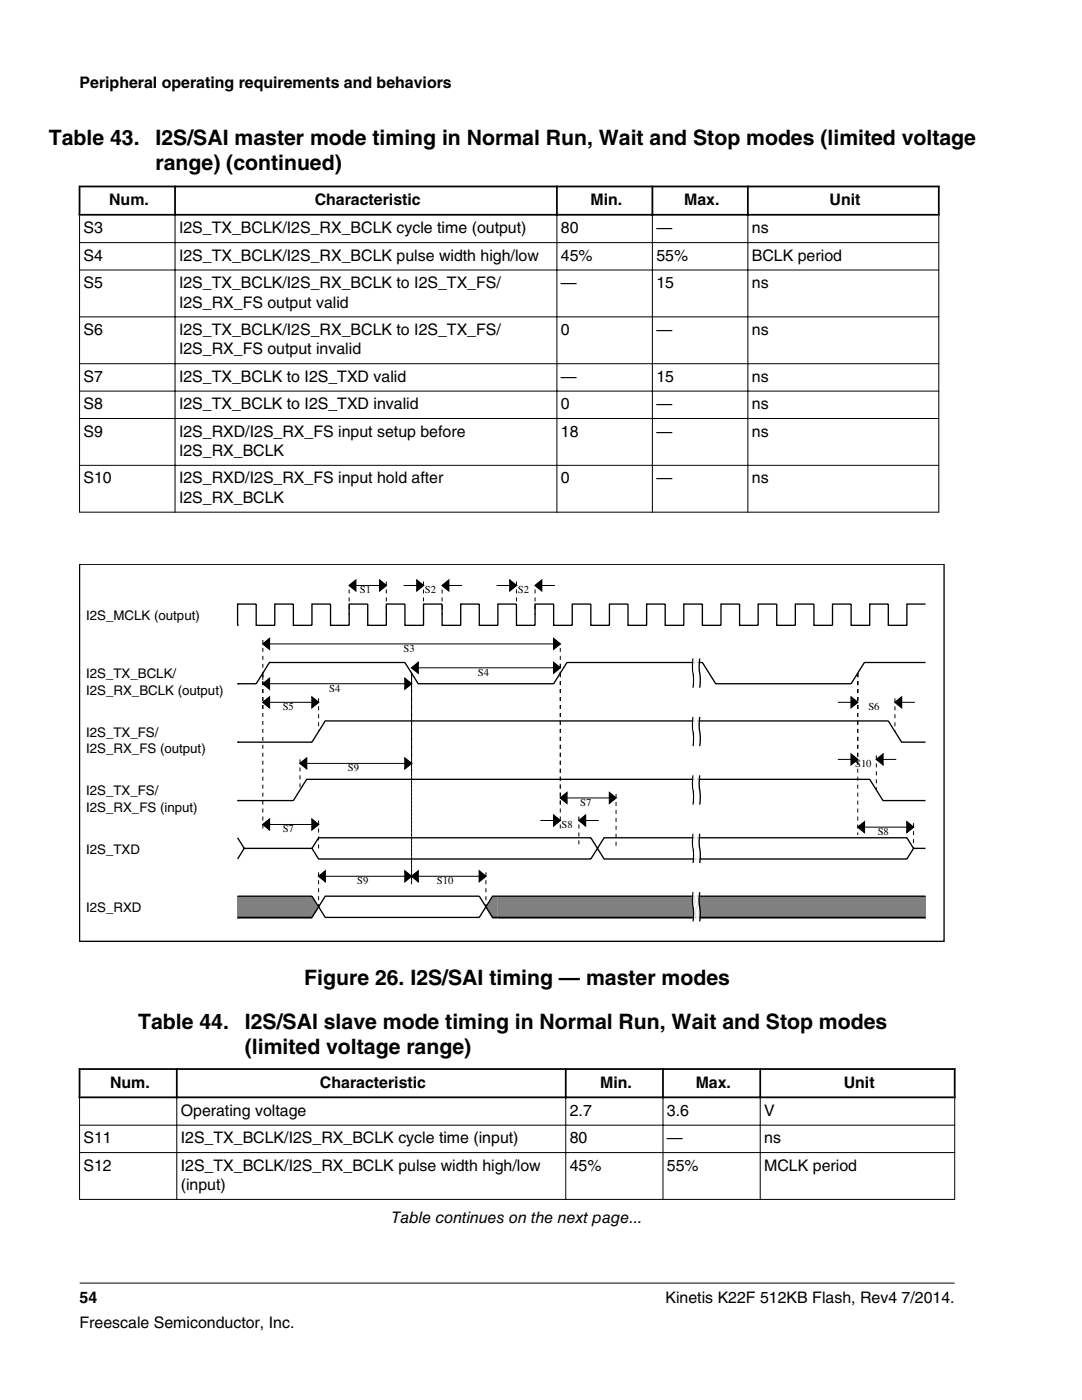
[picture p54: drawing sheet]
<svg xmlns="http://www.w3.org/2000/svg" width="216mm" height="279mm" viewBox="0 0 216 279" stroke-linecap="round" stroke-linejoin="round" font-family="sans-serif">
<defs><g id="words">
<g font-size="4.2">
<text x="9.7" y="29">Table 43.</text>
<text x="31" y="29">I2S/SAI master mode timing in Normal Run, Wait and Stop modes (limited voltage</text>
<text x="31" y="34">range) (continued)</text>
<text x="60.7" y="196.6">Figure 26. I2S/SAI timing — master modes</text>
<text x="27.6" y="205.3">Table 44.</text>
<text x="48.9" y="205.3">I2S/SAI slave mode timing in Normal Run, Wait and Stop modes</text>
<text x="48.9" y="210.3">(limited voltage range)</text>
</g>
<g font-size="3.2">
<text x="15.9" y="17.5">Peripheral operating requirements and behaviors</text>
<text x="21.8" y="40.9">Num.</text>
<text x="62.8" y="40.9">Characteristic</text>
<text x="117.8" y="40.9">Min.</text>
<text x="136.5" y="40.9">Max.</text>
<text x="165.5" y="40.9">Unit</text>
<text x="16.7" y="46.6">S3</text>
<text x="35.7" y="46.6">I2S_TX_BCLK/I2S_RX_BCLK cycle time (output)</text>
<text x="111.9" y="46.6">80</text>
<text x="131" y="46.6">—</text>
<text x="150" y="46.6">ns</text>
<text x="16.7" y="52">S4</text>
<text x="35.7" y="52">I2S_TX_BCLK/I2S_RX_BCLK pulse width high/low</text>
<text x="111.9" y="52">45%</text>
<text x="131" y="52">55%</text>
<text x="150" y="52">BCLK period</text>
<text x="16.7" y="57.5">S5</text>
<text x="35.7" y="57.5">I2S_TX_BCLK/I2S_RX_BCLK to I2S_TX_FS/</text>
<text x="111.9" y="57.5">—</text>
<text x="131" y="57.5">15</text>
<text x="150" y="57.5">ns</text>
<text x="35.7" y="61.4">I2S_RX_FS output valid</text>
<text x="16.7" y="66.8">S6</text>
<text x="35.7" y="66.8">I2S_TX_BCLK/I2S_RX_BCLK to I2S_TX_FS/</text>
<text x="35.7" y="70.7">I2S_RX_FS output invalid</text>
<text x="111.9" y="66.8">0</text>
<text x="131" y="66.8">—</text>
<text x="150" y="66.8">ns</text>
<text x="16.7" y="76.2">S7</text>
<text x="35.7" y="76.2">I2S_TX_BCLK to I2S_TXD valid</text>
<text x="111.9" y="76.2">—</text>
<text x="131" y="76.2">15</text>
<text x="150" y="76.2">ns</text>
<text x="16.7" y="81.7">S8</text>
<text x="35.7" y="81.7">I2S_TX_BCLK to I2S_TXD invalid</text>
<text x="111.9" y="81.7">0</text>
<text x="131" y="81.7">—</text>
<text x="150" y="81.7">ns</text>
<text x="16.7" y="87.1">S9</text>
<text x="35.7" y="87.1">I2S_RXD/I2S_RX_FS input setup before</text>
<text x="111.9" y="87.1">18</text>
<text x="131" y="87.1">—</text>
<text x="150" y="87.1">ns</text>
<text x="35.7" y="91">I2S_RX_BCLK</text>
<text x="16.7" y="96.5">S10</text>
<text x="35.7" y="96.5">I2S_RXD/I2S_RX_FS input hold after</text>
<text x="35.7" y="100.4">I2S_RX_BCLK</text>
<text x="111.9" y="96.5">0</text>
<text x="131" y="96.5">—</text>
<text x="150" y="96.5">ns</text>
<text x="22" y="217">Num.</text>
<text x="63.8" y="217">Characteristic</text>
<text x="119.8" y="217">Min.</text>
<text x="138.8" y="217">Max.</text>
<text x="168.4" y="217">Unit</text>
<text x="36.1" y="222.7">Operating voltage</text>
<text x="113.7" y="222.7">2.7</text>
<text x="133.1" y="222.7">3.6</text>
<text x="152.5" y="222.7">V</text>
<text x="16.7" y="228.2">S11</text>
<text x="16.7" y="233.6">S12</text>
<text x="36.1" y="228.2">I2S_TX_BCLK/I2S_RX_BCLK cycle time (input)</text>
<text x="36.1" y="233.6">I2S_TX_BCLK/I2S_RX_BCLK pulse width high/low</text>
<text x="113.7" y="228.2">80</text>
<text x="113.7" y="233.6">45%</text>
<text x="133.1" y="228.2">—</text>
<text x="133.1" y="233.6">55%</text>
<text x="152.5" y="228.2">ns</text>
<text x="152.5" y="233.6">MCLK period</text>
<text x="36.1" y="237.5">(input)</text>
<text x="78.1" y="244">Table continues on the next page...</text>
<text x="15.9" y="260">54</text>
<text x="132.8" y="260">Kinetis K22F 512KB Flash, Rev4 7/2014.</text>
<text x="15.9" y="265">Freescale Semiconductor, Inc.</text>
</g>
<g font-size="2.6">
<text x="17.2" y="123.7">I2S_MCLK (output)</text>
<text x="17.2" y="135.4">I2S_TX_BCLK/</text>
<text x="17.2" y="138.7">I2S_RX_BCLK (output)</text>
<text x="17.2" y="147.1">I2S_TX_FS/</text>
<text x="17.2" y="150.4">I2S_RX_FS (output)</text>
<text x="17.2" y="158.7">I2S_TX_FS/</text>
<text x="17.2" y="162">I2S_RX_FS (input)</text>
<text x="17.2" y="170.4">I2S_TXD</text>
<text x="17.2" y="182">I2S_RXD</text>
</g>
<g font-size="2.1">
<text x="71.8" y="118.4">S1</text>
<text x="84.8" y="118.4">S2</text>
<text x="103.3" y="118.4">S2</text>
<text x="80.5" y="130.1">S3</text>
<text x="95.4" y="134.9">S4</text>
<text x="56.4" y="141.8">S5</text>
<text x="65.7" y="138">S4</text>
<text x="173.3" y="141.8">S6</text>
<text x="69.4" y="153.9">S9</text>
<text x="170.6" y="153.1">S10</text>
<text x="115.8" y="160.8">S7</text>
<text x="56.4" y="166.1">S7</text>
<text x="112.1" y="165.3">S8</text>
<text x="175.1" y="166.7">S8</text>
<text x="71.3" y="176.5">S9</text>
<text x="87.2" y="176.5">S10</text>
</g>
</g></defs>
<path d="M15.7 37.2h171.8M15.9 37v6M34.9 37v6M111.1 37v6M130.2 37v6M149.2 37v6M187.3 37v6M15.7 42.9h171.8" fill="none" stroke="#000" stroke-width=".35"/>
<g fill="none" stroke="#000" stroke-width=".2">
<path d="M15.8 48.4h171.6M15.8 53.9h171.6M15.9 43v59.3M34.9 42.7v59.6M111.1 42.7v59.6M130.2 42.7v59.6M149.2 42.7v59.6M187.3 43v59.3M15.8 63.2h171.6M15.8 72.6h171.6M15.8 78.1h171.6M15.8 83.5h171.6"/>
<path d="M15.8 92.9h171.6M15.8 102.2h171.6"/>
</g>
<path d="M15.9 112.6h172.5v75.3h-172.5z" fill="none" stroke="#000" stroke-width=".26"/>
<g fill="#808080">
<path d="M47.4 178.9h3.7v4.5h-3.7z"/>
<path d="M51.1 178.9h3.7v4.5h-3.7z"/>
<path d="M54.8 178.9h3.7v4.5h-3.7z"/>
<path d="M58.5 178.9h3.7v4.5h-3.7z"/>
<path d="M62.2 178.9l1.4 2.3-1.4 2.2z"/>
<path d="M98.3 178.9h1v4.5h-1l-1.3-2.2z"/>
<path d="M99.3 178.9h3.8v4.5h-3.8z"/>
<path d="M103.1 178.9h3.7v4.5h-3.7z"/>
<path d="M106.8 178.9h3.7v4.5h-3.7z"/>
<path d="M110.5 178.9h3.7v4.5h-3.7z"/>
<path d="M114.2 178.9h3.7v4.5h-3.7z"/>
<path d="M117.9 178.9h3.7v4.5h-3.7z"/>
<path d="M121.6 178.9h3.7v4.5h-3.7z"/>
<path d="M125.3 178.9h3.7v4.5h-3.7z"/>
<path d="M129 178.9h3.7v4.5h-3.7z"/>
<path d="M132.7 178.9h3.7v4.5h-3.7z"/>
<path d="M136.4 178.9h3.8v4.5h-3.8z"/>
<path d="M140.2 178.9h3.7v4.5h-3.7z"/>
<path d="M143.9 178.9h3.7v4.5h-3.7z"/>
<path d="M147.6 178.9h3.7v4.5h-3.7z"/>
<path d="M151.3 178.9h3.7v4.5h-3.7z"/>
<path d="M155 178.9h3.7v4.5h-3.7z"/>
<path d="M158.7 178.9h3.7v4.5h-3.7z"/>
<path d="M162.4 178.9h3.7v4.5h-3.7z"/>
<path d="M166.1 178.9h3.7v4.5h-3.7z"/>
<path d="M169.8 178.9h3.7v4.5h-3.7z"/>
<path d="M173.5 178.9h3.8v4.5h-3.8z"/>
<path d="M177.3 178.9h3.7v4.5h-3.7z"/>
<path d="M181 178.9h3.7v4.5h-3.7z"/>
</g>
<g fill="none" stroke="#000" stroke-width=".26">
<path d="M69.7 116.8l1.3-1v2.1zM75.8 115.8l1.3 1-1.3 1.1zM83.2 115.8l1.3 1-1.3 1.1zM88.2 116.8l1.3-1v2.1zM101.7 115.8l1.4 1-1.4 1.1zM106.8 116.8l1.3-1v2.1zM47.4 124.8h.1M47.4 136.5h.1M52.4 128.5l1.4-1.1v2.2zM52.4 136.5l1.4-1.1v2.1zM62.2 139.1l1.4 1.1-1.4 1zM80.8 135.4l1.3 1.1-1.3 1z"/>
<path d="M82.1 133.3l1.3-1.1v2.1zM110.5 127.4l1.3 1.1-1.3 1.1zM110.5 132.2l1.3 1.1-1.3 1zM138.3 131.4v.2a10.2 10.2 0 0 0 .1 3.5l-.1 2.2M139.6 131.4v.2a10.2 10.2 0 0 0 .1 3.5l-.1 2.2M169.8 139.1l1.4 1.1-1.4 1zM184.7 120.6h-3.7v4.2h-3.7v-4.2h-3.8v4.2h-3.7v-4.2h-3.7v4.2h-3.7v-4.2h-3.7v4.2h-3.7v-4.2h-3.7v4.2h-3.7v-4.2h-3.7v4.2h-3.7v-4.2h-3.8v4.2h-3.7v-4.2h-3.7v4.2h-3.7v-4.2h-3.7v4.2h-3.7v-4.2h-3.7v4.2h-3.7v-4.2h-3.7v4.2h-3.7v-4.2h-3.8v4.2h-3.7v-4.2h-3.7v4.2h-3.7v-4.2h-3.7v4.2h-3.7v-4.2h-3.7v4.2h-3.7v-4.2h-3.7v4.2h-3.7v-4.2h-3.8v4.2h-3.7v-4.2h-3.7v4.2h-3.7v-4.2h-3.7v4.2M184.7 132.2h-12.2l-2.7 4.3h-27l-2.6-4.3h-27.1l-2.6 4.3h-27.1l-2.6-4.3h-27l-2.7 4.3h-3.7M47.4 148.1h.1M47.4 148.1h14.8l2.7-4.2h112.4l2.6 4.2h4.8M47.4 159.8h.1M47.4 159.8h11.1l2.7-4.3h112.3l2.7 4.3h8.5"/>
<path d="M52.4 140.2l1.4-1.1v2.1zM59.9 152.4l1.3-1.1v2.1zM80.8 151.3l1.3 1.1-1.3 1zM111.8 159.2l1.3-1v2.1zM121.6 158.2l1.3 1-1.3 1.1zM138.3 143.1v.1a10.2 10.2 0 0 0 .1 3.6l-.1 2.1M138.3 154.7v.2a10.2 10.2 0 0 0 .1 3.5l-.1 2.2M139.6 143.1v.1a10.2 10.2 0 0 0 .1 3.6l-.1 2.1M139.6 154.7v.2a10.2 10.2 0 0 0 .1 3.5l-.1 2.2M169.8 150.5l1.4 1.1-1.4 1zM174.9 151.6l1.3-1.1v2.1zM178.6 140.2l1.3-1.1v2.1z"/>
<path d="M47.4 178.9h14.8l2.7 4.2h30.7l2.7-4.2h86.4M47.4 167.2l1.3 2.1M52.4 164.5l1.4-1v2.1zM62.2 163.5l1.4 1-1.4 1.1zM62.2 169.3h-13.5l-1.3 2.1M62.2 169.3l1.4 2.1h54.3l2.6-4.2h60.5l1.3 2.1M62.2 169.3l1.4-2.1h54.3l2.6 4.2h60.5l1.3-2.1h2.4M63.6 174.9l1.3-1.1v2.1zM80.8 173.8l1.3 1.1-1.3 1zM82.1 174.9l1.3-1.1v2.1zM95.6 173.8l1.4 1.1-1.4 1zM110.5 162.7l1.3 1-1.3 1.1z"/>
<path d="M115.5 163.7l1.3-1v2.1zM138.3 166.4v.1a10.2 10.2 0 0 0 .1 3.6l-.1 2.1M138.3 178.1v.1a10.2 10.2 0 0 0 .1 3.5l-.1 2.2M139.6 166.4v.1a10.2 10.2 0 0 0 .1 3.6l-.1 2.1M139.6 178.1v.1a10.2 10.2 0 0 0 .1 3.5l-.1 2.2M171.2 165.1l1.3-1.1v2.1zM181 164l1.3 1.1-1.3 1zM47.4 183.1h14.8l2.7-4.2h30.7l2.7 4.2h86.4"/>
</g>
<g fill="#000">
<path d="M69.7 116.8l1.3-1v2.1zM75.8 115.8l1.3 1-1.3 1.1zM83.2 115.8l1.3 1-1.3 1.1zM88.2 116.8l1.3-1v2.1zM101.7 115.8l1.4 1-1.4 1.1zM106.8 116.8l1.3-1v2.1zM52.4 128.5l1.4-1.1v2.2zM52.4 136.5l1.4-1.1v2.1zM80.8 135.4l1.3 1.1-1.3 1zM82.1 133.3l1.3-1.1v2.1zM110.5 127.4l1.3 1.1-1.3 1.1zM110.5 132.2l1.3 1.1-1.3 1z"/>
<path d="M52.4 140.2l1.4-1.1v2.1zM59.9 152.4l1.3-1.1v2.1zM62.2 139.1l1.4 1.1-1.4 1zM80.8 151.3l1.3 1.1-1.3 1zM111.8 159.2l1.3-1v2.1zM121.6 158.2l1.3 1-1.3 1.1zM169.8 139.1l1.4 1.1-1.4 1zM169.8 150.5l1.4 1.1-1.4 1zM174.9 151.6l1.3-1.1v2.1zM178.6 140.2l1.3-1.1v2.1zM52.4 164.5l1.4-1v2.1zM62.2 163.5l1.4 1-1.4 1.1z"/>
<path d="M63.6 174.9l1.3-1.1v2.1zM80.8 173.8l1.3 1.1-1.3 1zM82.1 174.9l1.3-1.1v2.1zM95.6 173.8l1.4 1.1-1.4 1zM110.5 162.7l1.3 1-1.3 1.1zM115.5 163.7l1.3-1v2.1zM171.2 165.1l1.3-1.1v2.1zM181 164l1.3 1.1-1.3 1z"/>
</g>
<g fill="none" stroke="#000" stroke-width=".2" stroke-dasharray=".8 .8" stroke-linecap="butt">
<path d="M69.7 117.6v5.1M77.1 116.1v6.6M84.5 116.1v6.6M88.2 117.6v5.1M103.1 116.1v6.6M106.8 117.6v5.1M52.4 127.7v6.6M52.4 135.7v-1.4M52.4 134.3v7.5M52.4 134.3v31.8M63.6 139.4v6.6M82.1 137.3v-3"/>
<path d="M82.1 134.1v.2M82.1 134.3v19.6M82.1 134.3v42.2M111.8 129.3v5M111.8 132.5v1.8M111.8 134.3v26.5M111.8 134.3v31M171.2 134.3v7.5M171.2 134.3v18.8M171.2 134.3v32.4M178.6 139.4v6.6M59.9 151.6v6.1"/>
<path d="M122.9 158.4v10.9M174.9 150.8v6.9M63.6 163.7v5.6M63.6 174.1v6.9M82.1 175.7v-41.4M97 174.1v6.9M115.5 163v6.3M182.3 164.3v5"/>
</g>
<g fill="none" stroke="#000" stroke-width=".2">
<path d="M69.7 116.8h7.4M80.5 116.8h4M88.2 116.8h4M99.1 116.8h4M106.8 116.8h3.9M52.4 128.5h59.4M52.4 136.5h29.7M82.1 133.3h29.7M52.4 140.2h11.2M59.9 152.4h22.2M111.8 159.2h11.1M167.2 140.2h4"/>
<path d="M167.2 151.6h4M174.9 151.6h3.9M178.6 140.2h4M52.4 164.5h11.2M63.6 174.9h33.4M107.8 163.7h4M115.5 163.7h4M171.2 165.1h11.1"/>
</g>
<g fill="none" stroke="#fff" stroke-width=".26">
<path d="M138.6 131.4l-.1 .2a10.2 10.2 0 0 0 .2 3.5l-.1 2.2M138.8 131.4v.2a10.2 10.2 0 0 0 .1 3.5l-.1 2.2M139.1 131.4v.2a10.2 10.2 0 0 0 .1 3.5l-.1 2.2M139.4 131.4l-.1 .2a10.2 10.2 0 0 0 .2 3.5l-.1 2.2M138.6 143.1l-.1 .1a10.2 10.2 0 0 0 .2 3.6l-.1 2.1M138.6 154.7l-.1 .2a10.2 10.2 0 0 0 .2 3.5l-.1 2.2M138.8 143.1v.1a10.2 10.2 0 0 0 .1 3.6l-.1 2.1M138.8 154.7v.2a10.2 10.2 0 0 0 .1 3.5l-.1 2.2M139.1 143.1v.1a10.2 10.2 0 0 0 .1 3.6l-.1 2.1M139.1 154.7v.2a10.2 10.2 0 0 0 .1 3.5l-.1 2.2M139.4 143.1l-.1 .1a10.2 10.2 0 0 0 .2 3.6l-.1 2.1M139.4 154.7l-.1 .2a10.2 10.2 0 0 0 .2 3.5l-.1 2.2"/>
<path d="M138.6 166.4l-.1 .1a10.2 10.2 0 0 0 .2 3.6l-.1 2.1M138.6 178.1l-.1 .1a10.2 10.2 0 0 0 .2 3.5l-.1 2.2M138.8 166.4v.1a10.2 10.2 0 0 0 .1 3.6l-.1 2.1M138.8 178.1v.1a10.2 10.2 0 0 0 .1 3.5l-.1 2.2M139.1 166.4v.1a10.2 10.2 0 0 0 .1 3.6l-.1 2.1M139.1 178.1v.1a10.2 10.2 0 0 0 .1 3.5l-.1 2.2M139.4 166.4l-.1 .1a10.2 10.2 0 0 0 .2 3.6l-.1 2.1M139.4 178.1l-.1 .1a10.2 10.2 0 0 0 .2 3.5l-.1 2.2"/>
</g>
<g fill="#fff">
<path d="M15.9 201.7h174.6v43.4h-174.6z" fill-rule="evenodd"/>
<path d="M16.1 213.5h19v5.3h-19z" fill-rule="evenodd"/>
<path d="M35.5 213.5h77.2v5.3h-77.2z" fill-rule="evenodd"/>
<path d="M113.1 213.5h19v5.3h-19z" fill-rule="evenodd"/>
<path d="M132.5 213.5h19v5.3h-19z" fill-rule="evenodd"/>
<path d="M151.9 213.5h38.4v5.3h-38.4z" fill-rule="evenodd"/>
<path d="M16 219.2h19.2v5.3h-19.2z" fill-rule="evenodd"/>
<path d="M35.4 219.2h77.4v5.3h-77.4z" fill-rule="evenodd"/>
<path d="M113 219.2h19.2v5.3h-19.2z" fill-rule="evenodd"/>
<path d="M132.4 219.2h19.2v5.3h-19.2z" fill-rule="evenodd"/>
<path d="M151.8 219.2h38.6v5.3h-38.6z" fill-rule="evenodd"/>
<path d="M16 224.6h19.2v5.3h-19.2z" fill-rule="evenodd"/>
<path d="M35.4 224.6h77.4v5.3h-77.4z" fill-rule="evenodd"/>
<path d="M113 224.6h19.2v5.3h-19.2z" fill-rule="evenodd"/>
<path d="M132.4 224.6h19.2v5.3h-19.2z" fill-rule="evenodd"/>
<path d="M151.8 224.6h38.6v5.3h-38.6z" fill-rule="evenodd"/>
<path d="M16 230.1h19.2v9.2h-19.2z" fill-rule="evenodd"/>
<path d="M35.4 230.1h77.4v9.2h-77.4z" fill-rule="evenodd"/>
<path d="M113 230.1h19.2v9.2h-19.2z" fill-rule="evenodd"/>
<path d="M132.4 230.1h19.2v9.2h-19.2z" fill-rule="evenodd"/>
<path d="M151.8 230.1h38.6v9.2h-38.6z" fill-rule="evenodd"/>
</g>
<path d="M15.7 213.4h175M15.7 219h175M15.9 213.2v6M35.3 213.2v6M112.9 213.2v6M132.3 213.2v6M151.7 213.2v6M190.5 213.2v6" fill="none" stroke="#000" stroke-width=".35"/>
<path d="M15.9 219.1v20.4M35.3 218.8v20.7M112.9 218.8v20.7M132.3 218.8v20.7M151.7 218.8v20.7M190.5 219.1v20.4M15.8 224.6h174.8M15.8 230h174.8M15.8 239.4h174.8M15.9 256.1h174.6" fill="none" stroke="#000" stroke-width=".2"/>
<use href="#words"/>
</svg>
